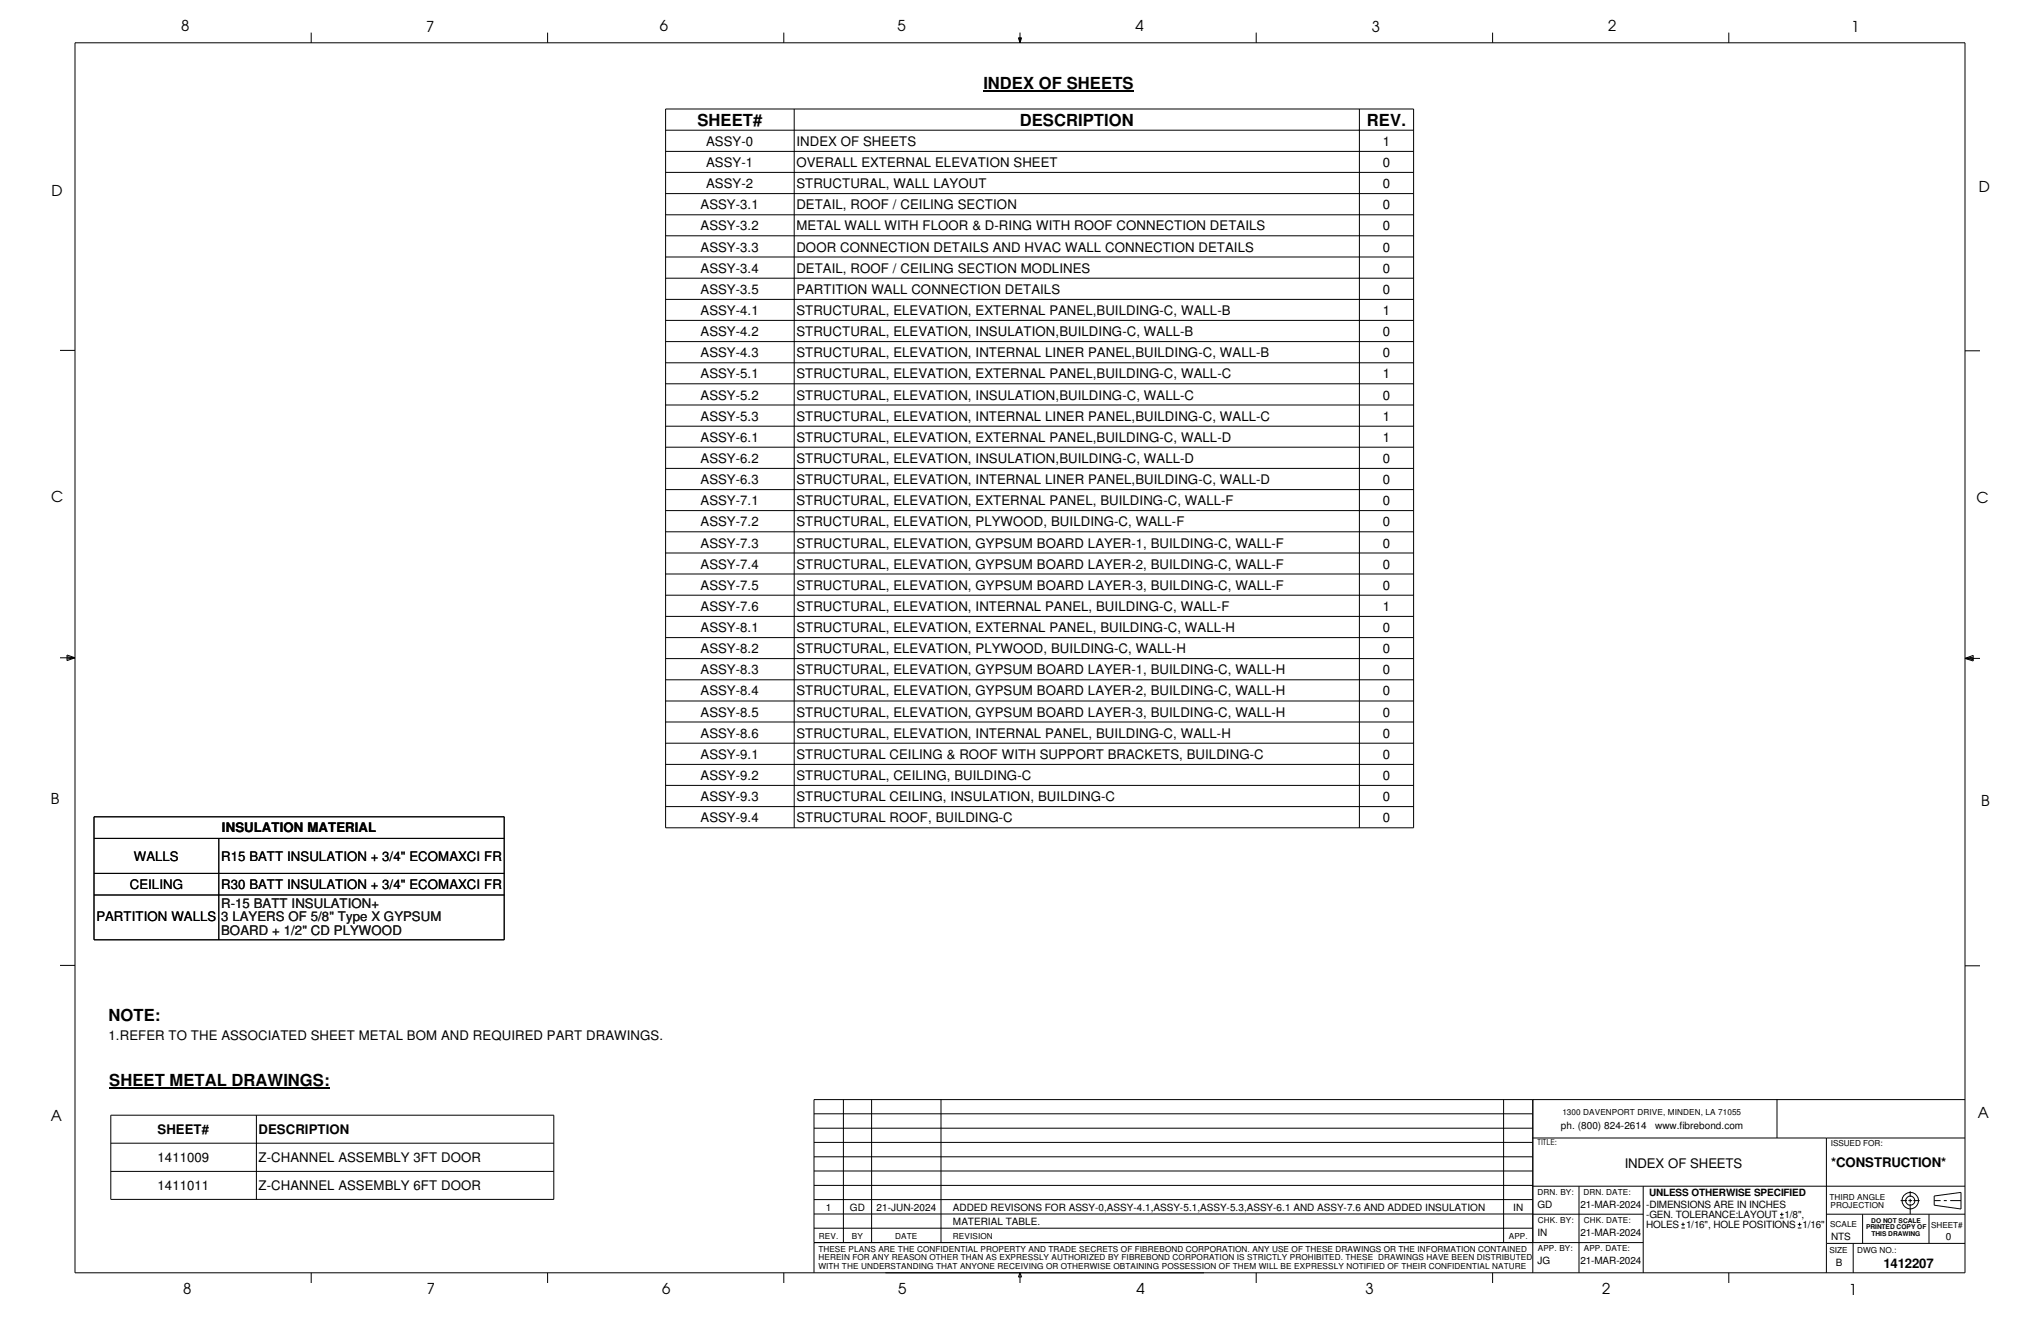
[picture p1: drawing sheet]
<svg xmlns="http://www.w3.org/2000/svg" width="432mm" height="279mm" viewBox="0 0 432 279" stroke-linecap="round" stroke-linejoin="round" font-family="sans-serif">
<defs><g id="words">
<g font-size="3.5">
<text x="208.2" y="18.8">INDEX OF SHEETS</text>
<text x="147.6" y="26.6">SHEET#</text>
<text x="215.9" y="26.6">DESCRIPTION</text>
<text x="289.3" y="26.6">REV.</text>
<text x="23" y="216">NOTE:</text>
<text x="23.1" y="229.8">SHEET METAL DRAWINGS:</text>
</g>
<g font-size="3.2">
<text x="38.3" y="6.6">8</text>
<text x="90.2" y="6.7">7</text>
<text x="139.7" y="6.5">6</text>
<text x="190" y="6.5">5</text>
<text x="240.4" y="6.6">4</text>
<text x="290.4" y="6.7">3</text>
<text x="340.4" y="6.5">2</text>
<text x="391.8" y="6.7">1</text>
<text x="10.9" y="41.5">D</text>
<text x="418.8" y="40.7">D</text>
<text x="10.8" y="106.3">C</text>
<text x="418.3" y="106.4">C</text>
<text x="10.8" y="170.2">B</text>
<text x="419.4" y="170.6">B</text>
<text x="10.8" y="237.2">A</text>
<text x="418.6" y="236.7">A</text>
<text x="38.8" y="273.8">8</text>
<text x="90.3" y="273.8">7</text>
<text x="140.2" y="273.8">6</text>
<text x="190.1" y="273.9">5</text>
<text x="240.5" y="273.8">4</text>
<text x="289" y="273.9">3</text>
<text x="339.1" y="273.9">2</text>
<text x="391.3" y="274.1">1</text>
</g>
<g font-size="2.8">
<text x="149.5" y="30.9">ASSY-0</text>
<text x="149.5" y="35.3">ASSY-1</text>
<text x="168.6" y="30.9">INDEX OF SHEETS</text>
<text x="168.6" y="35.3">OVERALL EXTERNAL ELEVATION SHEET</text>
<text x="292.7" y="30.9">1</text>
<text x="292.7" y="35.3">0</text>
<text x="149.5" y="39.8">ASSY-2</text>
<text x="168.6" y="39.8">STRUCTURAL, WALL LAYOUT</text>
<text x="292.7" y="39.8">0</text>
<text x="148.3" y="44.3">ASSY-3.1</text>
<text x="168.6" y="44.3">DETAIL, ROOF / CEILING SECTION</text>
<text x="292.7" y="44.3">0</text>
<text x="148.3" y="48.8">ASSY-3.2</text>
<text x="148.3" y="53.3">ASSY-3.3</text>
<text x="168.6" y="48.8">METAL WALL WITH FLOOR &amp; D-RING WITH ROOF CONNECTION DETAILS</text>
<text x="168.6" y="53.3">DOOR CONNECTION DETAILS AND HVAC WALL CONNECTION DETAILS</text>
<text x="292.7" y="48.8">0</text>
<text x="292.7" y="53.3">0</text>
<text x="148.3" y="57.7">ASSY-3.4</text>
<text x="168.6" y="57.7">DETAIL, ROOF / CEILING SECTION MODLINES</text>
<text x="292.7" y="57.7">0</text>
<text x="148.3" y="62.2">ASSY-3.5</text>
<text x="168.6" y="62.2">PARTITION WALL CONNECTION DETAILS</text>
<text x="292.7" y="62.2">0</text>
<text x="148.3" y="66.7">ASSY-4.1</text>
<text x="148.3" y="71.2">ASSY-4.2</text>
<text x="168.6" y="66.7">STRUCTURAL, ELEVATION, EXTERNAL PANEL,BUILDING-C, WALL-B</text>
<text x="168.6" y="71.2">STRUCTURAL, ELEVATION, INSULATION,BUILDING-C, WALL-B</text>
<text x="292.7" y="66.7">1</text>
<text x="292.7" y="71.2">0</text>
<text x="148.3" y="75.6">ASSY-4.3</text>
<text x="168.6" y="75.6">STRUCTURAL, ELEVATION, INTERNAL LINER PANEL,BUILDING-C, WALL-B</text>
<text x="292.7" y="75.6">0</text>
<text x="148.3" y="80.1">ASSY-5.1</text>
<text x="168.6" y="80.1">STRUCTURAL, ELEVATION, EXTERNAL PANEL,BUILDING-C, WALL-C</text>
<text x="292.7" y="80.1">1</text>
<text x="148.3" y="84.6">ASSY-5.2</text>
<text x="148.3" y="89">ASSY-5.3</text>
<text x="168.6" y="84.6">STRUCTURAL, ELEVATION, INSULATION,BUILDING-C, WALL-C</text>
<text x="168.6" y="89">STRUCTURAL, ELEVATION, INTERNAL LINER PANEL,BUILDING-C, WALL-C</text>
<text x="292.7" y="84.6">0</text>
<text x="292.7" y="89">1</text>
<text x="148.3" y="93.5">ASSY-6.1</text>
<text x="168.6" y="93.5">STRUCTURAL, ELEVATION, EXTERNAL PANEL,BUILDING-C, WALL-D</text>
<text x="292.7" y="93.5">1</text>
<text x="148.3" y="98">ASSY-6.2</text>
<text x="168.6" y="98">STRUCTURAL, ELEVATION, INSULATION,BUILDING-C, WALL-D</text>
<text x="292.7" y="98">0</text>
<text x="148.3" y="102.4">ASSY-6.3</text>
<text x="148.3" y="106.9">ASSY-7.1</text>
<text x="168.6" y="102.4">STRUCTURAL, ELEVATION, INTERNAL LINER PANEL,BUILDING-C, WALL-D</text>
<text x="168.6" y="106.9">STRUCTURAL, ELEVATION, EXTERNAL PANEL, BUILDING-C, WALL-F</text>
<text x="292.7" y="106.9">0</text>
<text x="292.7" y="102.4">0</text>
<text x="148.3" y="111.4">ASSY-7.2</text>
<text x="168.6" y="111.4">STRUCTURAL, ELEVATION, PLYWOOD, BUILDING-C, WALL-F</text>
<text x="292.7" y="111.4">0</text>
<text x="148.3" y="115.9">ASSY-7.3</text>
<text x="168.6" y="115.9">STRUCTURAL, ELEVATION, GYPSUM BOARD LAYER-1, BUILDING-C, WALL-F</text>
<text x="292.7" y="115.9">0</text>
<text x="148.3" y="120.4">ASSY-7.4</text>
<text x="148.3" y="124.8">ASSY-7.5</text>
<text x="168.6" y="120.4">STRUCTURAL, ELEVATION, GYPSUM BOARD LAYER-2, BUILDING-C, WALL-F</text>
<text x="168.6" y="124.8">STRUCTURAL, ELEVATION, GYPSUM BOARD LAYER-3, BUILDING-C, WALL-F</text>
<text x="292.7" y="120.4">0</text>
<text x="292.7" y="124.8">0</text>
<text x="148.3" y="129.3">ASSY-7.6</text>
<text x="168.6" y="129.3">STRUCTURAL, ELEVATION, INTERNAL PANEL, BUILDING-C, WALL-F</text>
<text x="292.7" y="129.3">1</text>
<text x="148.3" y="133.8">ASSY-8.1</text>
<text x="168.6" y="133.8">STRUCTURAL, ELEVATION, EXTERNAL PANEL, BUILDING-C, WALL-H</text>
<text x="292.7" y="133.8">0</text>
<text x="148.3" y="138.3">ASSY-8.2</text>
<text x="148.3" y="142.7">ASSY-8.3</text>
<text x="168.6" y="138.3">STRUCTURAL, ELEVATION, PLYWOOD, BUILDING-C, WALL-H</text>
<text x="168.6" y="142.7">STRUCTURAL, ELEVATION, GYPSUM BOARD LAYER-1, BUILDING-C, WALL-H</text>
<text x="292.7" y="138.3">0</text>
<text x="292.7" y="142.7">0</text>
<text x="148.3" y="147.2">ASSY-8.4</text>
<text x="168.6" y="147.2">STRUCTURAL, ELEVATION, GYPSUM BOARD LAYER-2, BUILDING-C, WALL-H</text>
<text x="292.7" y="147.2">0</text>
<text x="148.3" y="151.7">ASSY-8.5</text>
<text x="168.6" y="151.7">STRUCTURAL, ELEVATION, GYPSUM BOARD LAYER-3, BUILDING-C, WALL-H</text>
<text x="292.7" y="151.7">0</text>
<text x="148.3" y="156.2">ASSY-8.6</text>
<text x="148.3" y="160.6">ASSY-9.1</text>
<text x="168.6" y="156.2">STRUCTURAL, ELEVATION, INTERNAL PANEL, BUILDING-C, WALL-H</text>
<text x="168.6" y="160.6">STRUCTURAL CEILING &amp; ROOF WITH SUPPORT BRACKETS, BUILDING-C</text>
<text x="292.7" y="160.6">0</text>
<text x="292.7" y="156.2">0</text>
<text x="148.3" y="165.1">ASSY-9.2</text>
<text x="168.6" y="165.1">STRUCTURAL, CEILING, BUILDING-C</text>
<text x="292.7" y="165.1">0</text>
<text x="148.3" y="169.6">ASSY-9.3</text>
<text x="168.6" y="169.6">STRUCTURAL CEILING, INSULATION, BUILDING-C</text>
<text x="292.7" y="169.6">0</text>
<text x="47" y="176.2">INSULATION MATERIAL</text>
<text x="148.3" y="174">ASSY-9.4</text>
<text x="168.6" y="174">STRUCTURAL ROOF, BUILDING-C</text>
<text x="292.7" y="174">0</text>
<text x="28.3" y="182.2">WALLS</text>
<text x="46.8" y="182.2">R15 BATT INSULATION + 3/4&quot; ECOMAXCI FR</text>
<text x="27.5" y="188.3">CEILING</text>
<text x="46.8" y="188.3">R30 BATT INSULATION + 3/4&quot; ECOMAXCI FR</text>
<text x="20.4" y="195">PARTITION WALLS</text>
<text x="23" y="220">1.REFER TO THE ASSOCIATED SHEET METAL BOM AND REQUIRED PART DRAWINGS.</text>
<text x="33.4" y="240">SHEET#</text>
<text x="54.7" y="240">DESCRIPTION</text>
<text x="33.4" y="246">1411009</text>
<text x="33.4" y="252">1411011</text>
<text x="54.7" y="246">Z-CHANNEL ASSEMBLY 3FT DOOR</text>
<text x="54.7" y="252">Z-CHANNEL ASSEMBLY 6FT DOOR</text>
<text x="343.9" y="247.2">INDEX OF SHEETS</text>
<text x="387.6" y="247.1">*CONSTRUCTION*</text>
<text x="398.7" y="268.4">1412207</text>
</g>
<g font-size="2.8" fill="#191924">
<text x="46.8" y="192.2">R-15 BATT INSULATION+</text>
<text x="46.8" y="195">3 LAYERS OF 5/8&quot; Type X GYPSUM</text>
<text x="46.8" y="197.8">BOARD + 1/2&quot; CD PLYWOOD</text>
</g>
<g font-size="2.1">
<text x="330.4" y="239">ph. (800) 824-2614</text>
<text x="350.4" y="239">www.fibrebond.com</text>
<text x="174.8" y="256.2">1</text>
<text x="179.9" y="256.2">GD</text>
<text x="185.5" y="256.2">21-JUN-2024</text>
<text x="201.7" y="256.2">ADDED REVISONS FOR ASSY-0,ASSY-4.1,ASSY-5.1,ASSY-5.3,ASSY-6.1 AND ASSY-7.6 AND ADDED INSULATION</text>
<text x="320.3" y="256.2">IN</text>
<text x="325.5" y="255.7">GD</text>
<text x="334.6" y="255.7">21-MAR-2024</text>
<text x="348.4" y="255.7">-DIMENSIONS ARE IN INCHES</text>
<text x="348.4" y="257.8">-GEN. TOLERANCE:LAYOUT</text>
<text x="349" y="253.2">UNLESS OTHERWISE SPECIFIED</text>
<text x="377.7" y="257.8">1/8&quot;,</text>
<text x="201.7" y="259.2">MATERIAL TABLE.</text>
<text x="325.5" y="261.6">IN</text>
<text x="334.6" y="261.6">21-MAR-2024</text>
<text x="348.4" y="259.9">HOLES 1/16&quot;, HOLE POSITIONS 1/16&quot;</text>
<text x="387.6" y="262.4">NTS</text>
<text x="411.9" y="262.4">0</text>
<text x="325.5" y="267.6">JG</text>
<text x="334.6" y="267.6">21-MAR-2024</text>
<text x="388.6" y="267.9">B</text>
</g>
<g font-size="1.7">
<text x="330.7" y="236.1">1300 DAVENPORT DRIVE, MINDEN, LA 71055</text>
<text x="325.5" y="242.4">TITLE:</text>
<text x="387.5" y="242.7">ISSUED FOR:</text>
<text x="325.5" y="252.9">DRN. BY:</text>
<text x="335.2" y="252.9">DRN. DATE:</text>
<text x="387.2" y="254">THIRD ANGLE</text>
<text x="387.5" y="255.7">PROJECTION</text>
<text x="173.4" y="262.2">REV.</text>
<text x="180.3" y="262.2">BY</text>
<text x="189.5" y="262.2">DATE</text>
<text x="201.7" y="262.2">REVISION</text>
<text x="319.4" y="262.2">APP.</text>
<text x="325.5" y="258.9">CHK. BY:</text>
<text x="335.2" y="258.9">CHK. DATE:</text>
<text x="387.4" y="259.7">SCALE</text>
<text x="408.8" y="259.8">SHEET#</text>
<text x="173.2" y="268.6">WITH THE UNDERSTANDING THAT ANYONE RECEIVING OR OTHERWISE OBTAINING POSSESSION OF THEM WILL BE EXPRESSLY NOTIFIED OF THEIR CONFIDENTIAL NATURE</text>
<text x="173.2" y="265">THESE PLANS ARE THE CONFIDENTIAL PROPERTY AND TRADE SECRETS OF FIBREBOND CORPORATION. ANY USE OF THESE DRAWINGS OR THE INFORMATION CONTAINED</text>
<text x="173.2" y="266.8">HEREIN FOR ANY REASON OTHER THAN AS EXPRESSLY AUTHORIZED BY FIBREBOND CORPORATION IS STRICTLY PROHIBITED. THESE DRAWINGS HAVE BEEN DISTRIBUTED</text>
<text x="325.5" y="264.9">APP. BY:</text>
<text x="335.2" y="264.8">APP. DATE:</text>
<text x="387.2" y="265.3">SIZE</text>
<text x="393.1" y="265.3">DWG NO.:</text>
</g>
<g font-size="1.4">
<text x="395" y="260.2">PRINTED COPY OF</text>
<text x="396.1" y="258.8">DO NOT SCALE</text>
<text x="396.2" y="261.7">THIS DRAWING</text>
</g>
</g></defs>
<g fill="none" stroke="#000" stroke-width=".21">
<path d="M15.9 9.1h400v260.3h-400zM65.9 6.9v2.2M115.9 6.9v2.2M165.9 6.9v2.2M215.6 8h.6l-.3 1.1zM215.7 8l.2 1.1M215.9 6.9v2.2M216 8l-.1 1.1M265.9 6.9v2.2M315.9 6.9v2.2M365.9 6.9v2.2M140.9 23.1h158.3v152.1h-158.3z"/>
<path d="M140.9 27.6h158.3M140.9 32h158.3M140.9 36.5h158.3M168.1 23.1v152.1M287.7 23.1v152.1M140.9 41h158.3M140.9 45.5h158.3M140.9 49.9h158.3M140.9 54.4h158.3M140.9 58.9h158.3M12.7 74.2h3.2M140.9 63.4h158.3"/>
<path d="M140.9 67.8h158.3M140.9 72.3h158.3M140.9 76.8h158.3M415.9 74.3h3.2M140.9 81.2h158.3M140.9 85.7h158.3M140.9 90.2h158.3M140.9 94.7h158.3M140.9 99.1h158.3M140.9 103.6h158.3M140.9 108.1h158.3M140.9 112.6h158.3"/>
<path d="M140.9 117.1h158.3M12.7 139.2h3.2M14.2 138.6l1.7 .6-1.7 .6zM14.2 139l1.7 .2M15.9 139.2l-1.7 .3M140.9 139.4h158.3M140.9 121.5h158.3M140.9 126h158.3M140.9 130.5h158.3M140.9 135h158.3M415.9 139.4l1.8 .2M415.9 139.4l1.8-.7v1.2z"/>
<path d="M415.9 139.4h3.2M417.7 139.1l-1.8 .3M140.9 143.9h158.3M140.9 148.4h158.3M140.9 152.8h158.3M140.9 157.3h158.3M19.9 172.9h86.8v26h-86.8zM19.9 177.5h86.8M46.3 177.5v21.4M140.9 161.8h158.3M140.9 166.2h158.3M140.9 170.7h158.3"/>
<path d="M19.9 184.9h86.8M19.9 189.4h86.8M12.7 204.3h3.2M415.9 204.4h3.2M23.5 236.1h93.7v17.8h-93.7zM54.3 236.1v17.8M172.3 235.8h152.1M172.3 238.8h152.1M178.5 232.7v30.3M184.5 232.7v30.3M199.2 232.7v30.3M318.3 232.7v30.3"/>
<path d="M324.4 232.7v36.7M376.1 232.7v8.2M415.9 232.7h-243.6v36.7M23.5 242h93.7M23.5 247.9h93.7M172.3 253.9h152.1M172.3 241.8h152.1M172.3 244.9h152.1M172.3 247.9h152.1M172.3 250.9h152.1M172.3 257h152.1M172.3 260h152.1"/>
<path d="M324.4 240.9h91.5M324.4 257h23.4M324.4 251.1h91.5M334.2 251.1v18.3M347.8 251.1v18.3M355.9 259.9h.7M355.9 259.2h.7M356.2 258.8v.7M376.8 257.8h.7M376.8 257h.7M377.1 256.7v.7M380.5 259.9h.8"/>
<path d="M380.5 259.2h.8M380.9 258.8v.7M386.6 240.9v28.5M386.6 257h29.3M394.3 257v6.2M402.3 254.1h1.3M403.9 254.1h.8M404.3 252.1v1.3M404.3 253.7v.9M404.3 254.8v2.2M405 254.1h1.3M408.3 257v6.2"/>
<path d="M409.4 254.1h1.4M409.4 253.2l5.7-.8v3.5l-5.7-.8zM411.4 254.1h.7M412.8 254.1h2.3M65.9 269.4v2.2M115.9 269.4v2.2M165.9 269.4v2.2M172.3 263h175.5M215.9 269.4l.3 .9h-.6zM215.9 269.4v2.2M265.9 269.4v2.2M315.9 269.4v2.2"/>
<path d="M365.9 269.4v2.2M386.6 263.2h29.3M392.3 263.2v6.2"/>
<circle cx="404.3" cy="254.2" r=".96"/>
<circle cx="404.4" cy="254.1" r="1.74"/>
</g>
<path d="M208.2 19.3h31.8M23.1 230.4h46.7" fill="none" stroke="#000" stroke-width=".38"/>
<use href="#words"/>
</svg>
